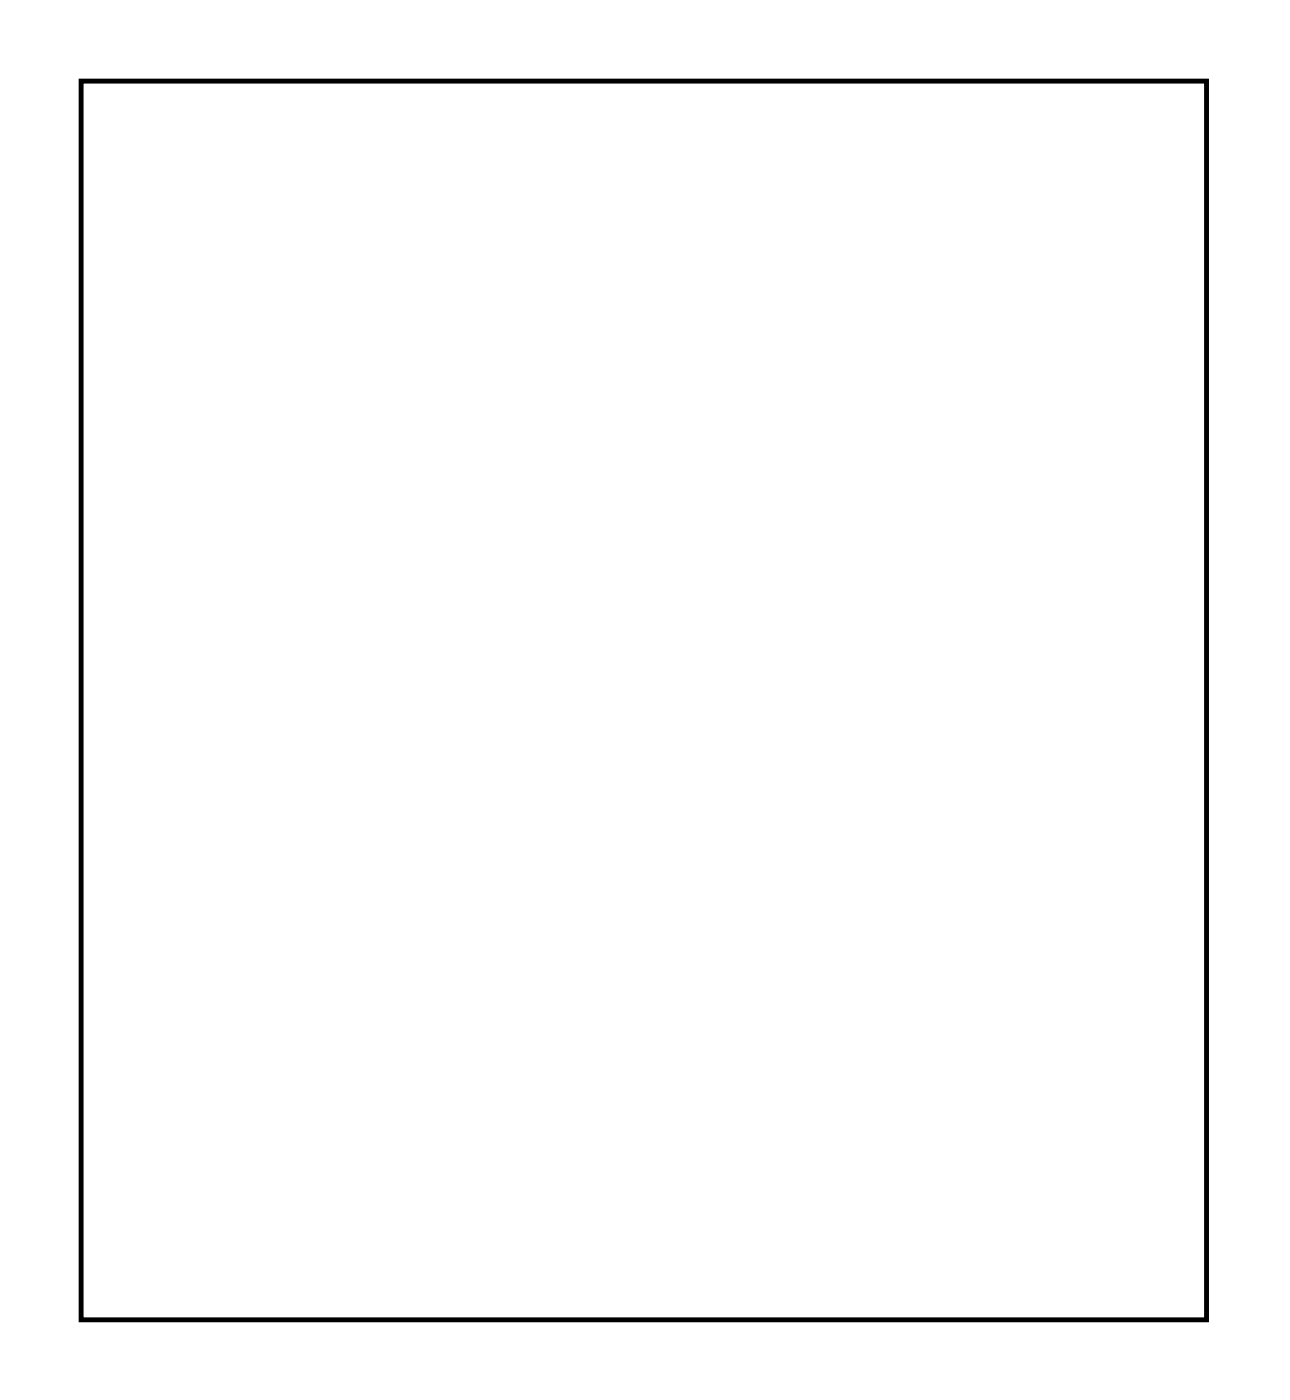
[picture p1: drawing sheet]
<svg xmlns="http://www.w3.org/2000/svg" width="58mm" height="63mm" viewBox="0 0 58 63" stroke-linecap="round" stroke-linejoin="round" font-family="sans-serif">
<path d="M3.6 3.6h50.5v55.6h-50.5z" fill="none" stroke="#000" stroke-width=".2"/>
<path d="M3.6 3.6h50.5v55.6h-50.5zM3.6 3.6v55.6h50.5v-55.6z" fill="#000"/>
<circle cx="12.6" cy="7.5" r=".67" fill="#fff"/>
<circle cx="12.6" cy="7.5" r=".67" fill="none" stroke="#fff" stroke-width=".69" stroke-linecap="butt"/>
<path d="M11.9 6.8h1.4v1.4h-1.4z" fill="#fff"/>
<path d="M11.9 6.8h1.4v1.4h-1.4z" fill="none" stroke="#fff" stroke-width=".69" stroke-linecap="butt"/>
<circle cx="12.6" cy="10" r=".67" fill="#fff"/>
<circle cx="12.6" cy="10" r=".67" fill="none" stroke="#fff" stroke-width=".69" stroke-linecap="butt"/>
<circle cx="12.6" cy="12.6" r=".67" fill="#fff"/>
<circle cx="12.6" cy="12.6" r=".67" fill="none" stroke="#fff" stroke-width=".69" stroke-linecap="butt"/>
<circle cx="12.6" cy="15.1" r=".67" fill="#fff"/>
<circle cx="12.6" cy="15.1" r=".67" fill="none" stroke="#fff" stroke-width=".69" stroke-linecap="butt"/>
<circle cx="12.6" cy="17.7" r=".67" fill="#fff"/>
<circle cx="12.6" cy="17.7" r=".67" fill="none" stroke="#fff" stroke-width=".69" stroke-linecap="butt"/>
<circle cx="12.6" cy="20.2" r=".67" fill="#fff"/>
<circle cx="12.6" cy="20.2" r=".67" fill="none" stroke="#fff" stroke-width=".69" stroke-linecap="butt"/>
<circle cx="12.6" cy="22.7" r=".67" fill="#fff"/>
<circle cx="12.6" cy="22.7" r=".67" fill="none" stroke="#fff" stroke-width=".69" stroke-linecap="butt"/>
<circle cx="12.6" cy="25.3" r=".67" fill="#fff"/>
<circle cx="12.6" cy="25.3" r=".67" fill="none" stroke="#fff" stroke-width=".69" stroke-linecap="butt"/>
<circle cx="12.6" cy="27.8" r=".67" fill="#fff"/>
<circle cx="12.6" cy="27.8" r=".67" fill="none" stroke="#fff" stroke-width=".69" stroke-linecap="butt"/>
<circle cx="12.6" cy="30.4" r=".67" fill="#fff"/>
<circle cx="12.6" cy="30.4" r=".67" fill="none" stroke="#fff" stroke-width=".69" stroke-linecap="butt"/>
<circle cx="12.6" cy="32.9" r=".67" fill="#fff"/>
<circle cx="12.6" cy="32.9" r=".67" fill="none" stroke="#fff" stroke-width=".69" stroke-linecap="butt"/>
<circle cx="12.6" cy="35.4" r=".67" fill="#fff"/>
<circle cx="12.6" cy="35.4" r=".67" fill="none" stroke="#fff" stroke-width=".69" stroke-linecap="butt"/>
<circle cx="12.6" cy="38" r=".67" fill="#fff"/>
<circle cx="12.6" cy="38" r=".67" fill="none" stroke="#fff" stroke-width=".69" stroke-linecap="butt"/>
<circle cx="12.6" cy="40.5" r=".67" fill="#fff"/>
<circle cx="12.6" cy="40.5" r=".67" fill="none" stroke="#fff" stroke-width=".69" stroke-linecap="butt"/>
<circle cx="12.6" cy="43.1" r=".67" fill="#fff"/>
<circle cx="12.6" cy="43.1" r=".67" fill="none" stroke="#fff" stroke-width=".69" stroke-linecap="butt"/>
<circle cx="27.8" cy="7.5" r=".67" fill="#fff"/>
<circle cx="27.8" cy="7.5" r=".67" fill="none" stroke="#fff" stroke-width=".69" stroke-linecap="butt"/>
<circle cx="27.8" cy="10" r=".67" fill="#fff"/>
<circle cx="27.8" cy="10" r=".67" fill="none" stroke="#fff" stroke-width=".69" stroke-linecap="butt"/>
<circle cx="27.8" cy="12.6" r=".67" fill="#fff"/>
<circle cx="27.8" cy="12.6" r=".67" fill="none" stroke="#fff" stroke-width=".69" stroke-linecap="butt"/>
<circle cx="27.8" cy="15.1" r=".67" fill="#fff"/>
<circle cx="27.8" cy="15.1" r=".67" fill="none" stroke="#fff" stroke-width=".69" stroke-linecap="butt"/>
<circle cx="27.8" cy="17.7" r=".67" fill="#fff"/>
<circle cx="27.8" cy="17.7" r=".67" fill="none" stroke="#fff" stroke-width=".69" stroke-linecap="butt"/>
<circle cx="27.8" cy="20.2" r=".67" fill="#fff"/>
<circle cx="27.8" cy="20.2" r=".67" fill="none" stroke="#fff" stroke-width=".69" stroke-linecap="butt"/>
<circle cx="27.8" cy="22.7" r=".67" fill="#fff"/>
<circle cx="27.8" cy="22.7" r=".67" fill="none" stroke="#fff" stroke-width=".69" stroke-linecap="butt"/>
<circle cx="27.8" cy="25.3" r=".67" fill="#fff"/>
<circle cx="27.8" cy="25.3" r=".67" fill="none" stroke="#fff" stroke-width=".69" stroke-linecap="butt"/>
<circle cx="27.8" cy="27.8" r=".67" fill="#fff"/>
<circle cx="27.8" cy="27.8" r=".67" fill="none" stroke="#fff" stroke-width=".69" stroke-linecap="butt"/>
<circle cx="27.8" cy="30.4" r=".67" fill="#fff"/>
<circle cx="27.8" cy="30.4" r=".67" fill="none" stroke="#fff" stroke-width=".69" stroke-linecap="butt"/>
<circle cx="27.8" cy="32.9" r=".67" fill="#fff"/>
<circle cx="27.8" cy="32.9" r=".67" fill="none" stroke="#fff" stroke-width=".69" stroke-linecap="butt"/>
<circle cx="27.8" cy="35.4" r=".67" fill="#fff"/>
<circle cx="27.8" cy="35.4" r=".67" fill="none" stroke="#fff" stroke-width=".69" stroke-linecap="butt"/>
<circle cx="27.8" cy="38" r=".67" fill="#fff"/>
<circle cx="27.8" cy="38" r=".67" fill="none" stroke="#fff" stroke-width=".69" stroke-linecap="butt"/>
<circle cx="27.8" cy="40.5" r=".67" fill="#fff"/>
<circle cx="27.8" cy="40.5" r=".67" fill="none" stroke="#fff" stroke-width=".69" stroke-linecap="butt"/>
<circle cx="27.8" cy="43.1" r=".67" fill="#fff"/>
<circle cx="27.8" cy="43.1" r=".67" fill="none" stroke="#fff" stroke-width=".69" stroke-linecap="butt"/>
<circle cx="50.7" cy="25.3" r=".72" fill="#fff"/>
<circle cx="50.7" cy="25.3" r=".72" fill="none" stroke="#fff" stroke-width=".78" stroke-linecap="butt"/>
<circle cx="50.7" cy="22.7" r=".72" fill="#fff"/>
<circle cx="50.7" cy="22.7" r=".72" fill="none" stroke="#fff" stroke-width=".78" stroke-linecap="butt"/>
<circle cx="50.7" cy="20.2" r=".72" fill="#fff"/>
<circle cx="50.7" cy="20.2" r=".72" fill="none" stroke="#fff" stroke-width=".78" stroke-linecap="butt"/>
<circle cx="50.7" cy="17.7" r=".72" fill="#fff"/>
<circle cx="50.7" cy="17.7" r=".72" fill="none" stroke="#fff" stroke-width=".78" stroke-linecap="butt"/>
<circle cx="50.7" cy="15.1" r=".72" fill="#fff"/>
<circle cx="50.7" cy="15.1" r=".72" fill="none" stroke="#fff" stroke-width=".78" stroke-linecap="butt"/>
<circle cx="50.7" cy="12.6" r=".72" fill="#fff"/>
<circle cx="50.7" cy="12.6" r=".72" fill="none" stroke="#fff" stroke-width=".78" stroke-linecap="butt"/>
<circle cx="50.7" cy="10" r=".72" fill="#fff"/>
<circle cx="50.7" cy="10" r=".72" fill="none" stroke="#fff" stroke-width=".78" stroke-linecap="butt"/>
<circle cx="50.7" cy="7.5" r=".72" fill="#fff"/>
<circle cx="50.7" cy="7.5" r=".72" fill="none" stroke="#fff" stroke-width=".78" stroke-linecap="butt"/>
<circle cx="32.9" cy="25.3" r=".72" fill="#fff"/>
<circle cx="32.9" cy="25.3" r=".72" fill="none" stroke="#fff" stroke-width=".78" stroke-linecap="butt"/>
<circle cx="32.9" cy="22.7" r=".72" fill="#fff"/>
<circle cx="32.9" cy="22.7" r=".72" fill="none" stroke="#fff" stroke-width=".78" stroke-linecap="butt"/>
<circle cx="32.9" cy="20.2" r=".72" fill="#fff"/>
<circle cx="32.9" cy="20.2" r=".72" fill="none" stroke="#fff" stroke-width=".78" stroke-linecap="butt"/>
<circle cx="32.9" cy="17.7" r=".72" fill="#fff"/>
<circle cx="32.9" cy="17.7" r=".72" fill="none" stroke="#fff" stroke-width=".78" stroke-linecap="butt"/>
<circle cx="32.9" cy="15.1" r=".72" fill="#fff"/>
<circle cx="32.9" cy="15.1" r=".72" fill="none" stroke="#fff" stroke-width=".78" stroke-linecap="butt"/>
<circle cx="32.9" cy="12.6" r=".72" fill="#fff"/>
<circle cx="32.9" cy="12.6" r=".72" fill="none" stroke="#fff" stroke-width=".78" stroke-linecap="butt"/>
<circle cx="32.9" cy="10" r=".72" fill="#fff"/>
<circle cx="32.9" cy="10" r=".72" fill="none" stroke="#fff" stroke-width=".78" stroke-linecap="butt"/>
<circle cx="32.9" cy="7.5" r=".72" fill="#fff"/>
<circle cx="32.9" cy="7.5" r=".72" fill="none" stroke="#fff" stroke-width=".78" stroke-linecap="butt"/>
<circle cx="40.5" cy="50.7" r=".76" fill="#fff"/>
<circle cx="40.5" cy="50.7" r=".76" fill="none" stroke="#fff" stroke-width=".76" stroke-linecap="butt"/>
<circle cx="35.4" cy="50.7" r=".76" fill="#fff"/>
<circle cx="35.4" cy="50.7" r=".76" fill="none" stroke="#fff" stroke-width=".76" stroke-linecap="butt"/>
<circle cx="30.4" cy="50.7" r=".76" fill="#fff"/>
<circle cx="30.4" cy="50.7" r=".76" fill="none" stroke="#fff" stroke-width=".76" stroke-linecap="butt"/>
<path d="M44.8 49.9h1.6v1.5h-1.6z" fill="#fff"/>
<path d="M44.8 49.9h1.6v1.5h-1.6z" fill="none" stroke="#fff" stroke-width=".76" stroke-linecap="butt"/>
<circle cx="45.6" cy="50.7" r=".76" fill="#fff"/>
<circle cx="45.6" cy="50.7" r=".76" fill="none" stroke="#fff" stroke-width=".76" stroke-linecap="butt"/>
<circle cx="15.1" cy="55.8" r=".81" fill="#fff"/>
<circle cx="15.1" cy="55.8" r=".81" fill="none" stroke="#fff" stroke-width=".67" stroke-linecap="butt"/>
<path d="M14.1 54.7h2v2.1h-2zM14.5 55.8a.6 .6 0 0 0 1.2 0 .6 .6 0 0 0-1.2 0z" fill="#fff"/>
<g fill="none" stroke="#fff" stroke-width=".25">
<path d="M14.1 54.7h2v2.1h-2z"/>
<circle cx="15.1" cy="55.8" r=".6"/>
</g>
<circle cx="18.8" cy="55.8" r=".81" fill="#fff"/>
<circle cx="18.8" cy="55.8" r=".81" fill="none" stroke="#fff" stroke-width=".67" stroke-linecap="butt"/>
<circle cx="22.5" cy="55.8" r=".81" fill="#fff"/>
<circle cx="22.5" cy="55.8" r=".81" fill="none" stroke="#fff" stroke-width=".67" stroke-linecap="butt"/>
<path d="M44.8 32.1h1.6v1.6h-1.6z" fill="#fff"/>
<path d="M44.8 32.1h1.6v1.6h-1.6z" fill="none" stroke="#fff" stroke-width=".76" stroke-linecap="butt"/>
<circle cx="45.6" cy="32.9" r=".76" fill="#fff"/>
<circle cx="45.6" cy="32.9" r=".76" fill="none" stroke="#fff" stroke-width=".76" stroke-linecap="butt"/>
<circle cx="45.6" cy="38" r=".76" fill="#fff"/>
<circle cx="45.6" cy="38" r=".76" fill="none" stroke="#fff" stroke-width=".76" stroke-linecap="butt"/>
<circle cx="7.5" cy="55.7" r=".6" fill="#fff"/>
<circle cx="7.5" cy="55.7" r=".6" fill="none" stroke="#fff" stroke-width=".65" stroke-linecap="butt"/>
<path d="M6.9 55.1h1.2v1.2h-1.2z" fill="#fff"/>
<path d="M6.9 55.1h1.2v1.2h-1.2z" fill="none" stroke="#fff" stroke-width=".65" stroke-linecap="butt"/>
<circle cx="7.5" cy="53.2" r=".6" fill="#fff"/>
<circle cx="7.5" cy="53.2" r=".6" fill="none" stroke="#fff" stroke-width=".65" stroke-linecap="butt"/>
<circle cx="25.5" cy="39.6" r=".35" fill="#fff"/>
<circle cx="25.5" cy="39.6" r=".35" fill="none" stroke="#fff" stroke-width=".55"/>
<circle cx="50.5" cy="28.6" r=".35" fill="#fff"/>
<circle cx="50.5" cy="28.6" r=".35" fill="none" stroke="#fff" stroke-width=".55"/>
<circle cx="46.2" cy="28.6" r=".35" fill="#fff"/>
<circle cx="46.2" cy="28.6" r=".35" fill="none" stroke="#fff" stroke-width=".55"/>
</svg>
